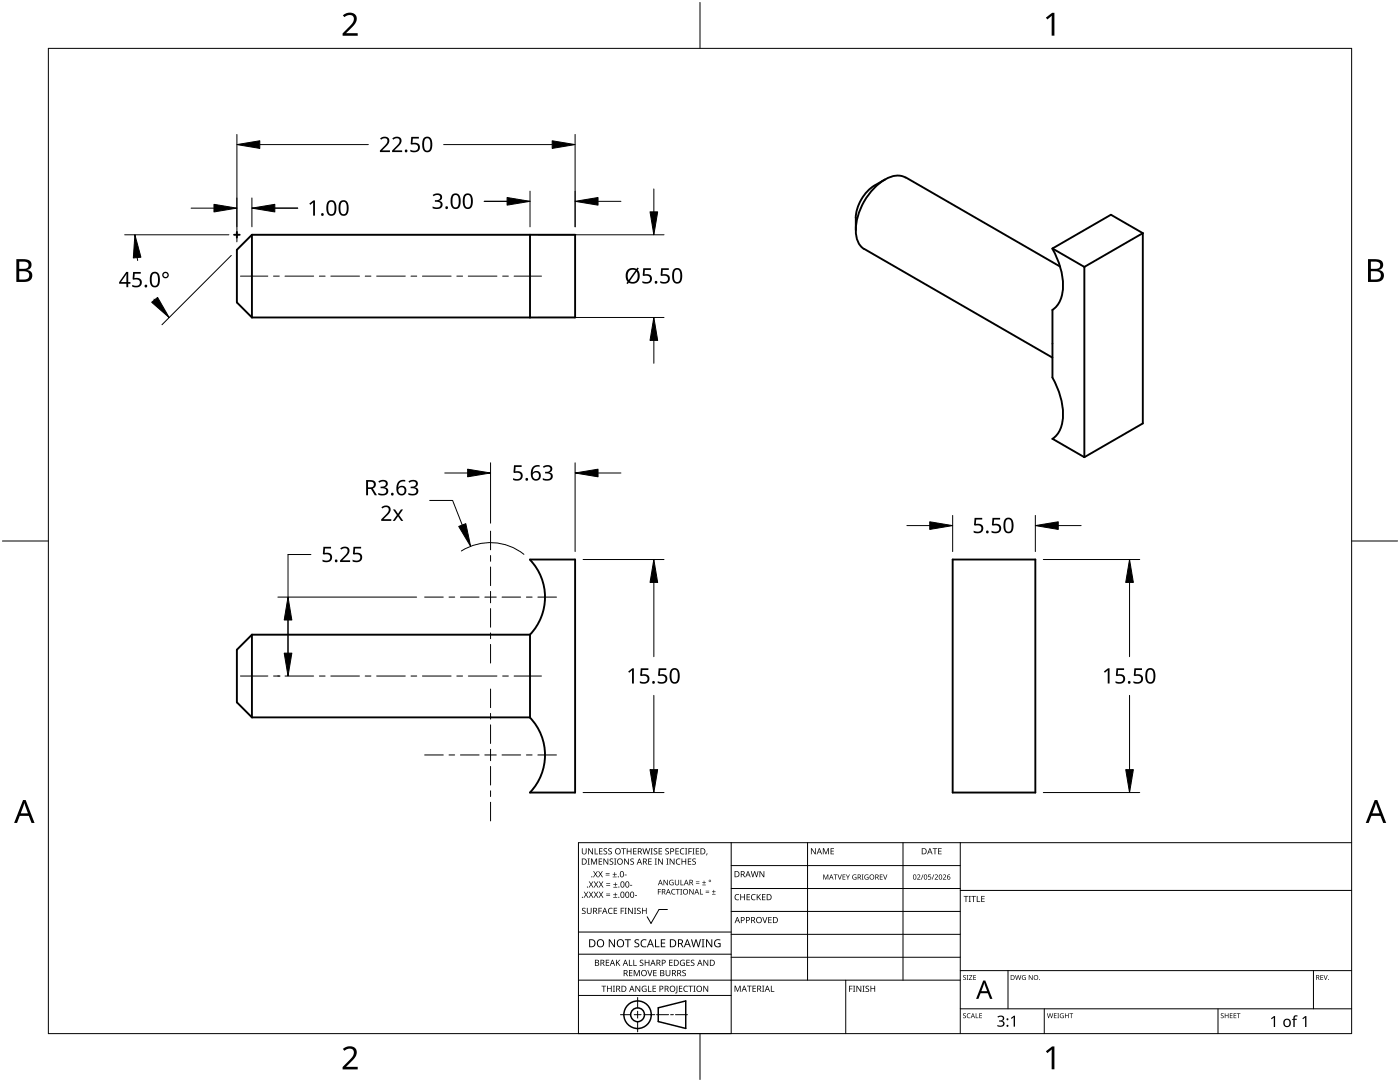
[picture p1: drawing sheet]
<svg xmlns="http://www.w3.org/2000/svg" width="279mm" height="216mm" viewBox="0 0 279 216" stroke-linecap="round" stroke-linejoin="round" font-family="sans-serif">
<g fill="none" stroke="#000" stroke-width=".38">
<path d="M174.5 37a8.4 8.4 0 0 0-3.7 6.5v2.4M176.6 35.8l-2.1 1.2M180.7 35.4a4.3 4.3 0 0 0-4.5 .7 12.3 12.3 0 0 0-5.3 11.1 3.5 3.5 0 0 0 1.6 2.5M180.8 35.4l30.8 17.8M50.3 46.8v16.5M50.3 46.8h64.5v16.5h-64.5M50.3 46.8l-3 3v10.5l3 3M105.8 46.8v16.5M172.5 49.7l37.5 21.7M210 49.6a13.5 13.5 0 0 1 1.9 9.4 4.6 4.6 0 0 1-1.9 2.8M216.4 53.3v37.9M228.1 46.5v38l-11.7 6.7"/>
<path d="M228.1 46.5l-6.4-3.6-11.7 6.7 6.4 3.7M228.1 46.5l-11.7 6.8M210 75.3a13.5 13.5 0 0 1 1.9 9.4 4.6 4.6 0 0 1-1.9 2.9M210 61.8v13.5M210 87.6l6.4 3.6M190.1 111.6h16.5v46.5h-16.5zM50.3 126.6v16.5M50.3 126.6h55.5v16.5h-55.5M50.3 126.6l-3 3v10.5l3 3M105.7 126.7a10.8 10.8 0 0 0 0-15l9.1-.1v46.5h-9a10.8 10.8 0 0 0-.1-14.9"/>
</g>
<path d="M9.7 9.7h260v196.5h-260z" fill="none" stroke="#000" stroke-width=".2"/>
<path d="M139.7 .5v9.2M.5 108h9.2M269.7 108h9.2M139.7 206.2v9.2" fill="none" stroke="#000" stroke-width=".2"/>
<g fill="#000">
<path d="M68.4 3.1a1.64 1.64 0 0 1 2.8 .4 2.52 2.52 0 0 1-1.2 2.2l-.9 .9h2.3v.5h-3v-.4l1.2-1.2a1.95 1.95 0 0 0 .9-2.2 1.23 1.23 0 0 0-1.8 .1zM208.7 3.5l1.3-.9h.4v4.5h-.5v-4l-.9 .8zM68.4 209.3a1.64 1.64 0 0 1 2.8 .4 2.52 2.52 0 0 1-1.2 2.2l-.9 1h2.3v.5h-3v-.5l1.2-1.2a1.95 1.95 0 0 0 .9-2.1 1.23 1.23 0 0 0-1.8 .1zM208.7 209.8l1.3-1h.4v4.6h-.5v-4l-.9 .7z"/>
<path d="M3.3 51.7h1.3a1.28 1.28 0 0 1 1.7 1.3 1.04 1.04 0 0 1-.9 .9 1.23 1.23 0 0 1 1 1.5 1.23 1.23 0 0 1-1.5 .9h-1.6zM3.8 54.1v1.7h1a.86 .86 0 0 0 1-.9 .86 .86 0 0 0-1.1-.8zM3.8 52.2v1.4h.9a.78 .78 0 0 0 1-.7 .78 .78 0 0 0-1.1-.7z"/>
<path d="M273 51.7h1.3a1.28 1.28 0 0 1 1.7 1.3 1.04 1.04 0 0 1-.8 .9 1.23 1.23 0 0 1 1 1.5 1.23 1.23 0 0 1-1.6 .9h-1.6zM273.6 54.1v1.7h.9a.86 .86 0 0 0 1.1-.9 .86 .86 0 0 0-1.1-.8zM273.6 52.2v1.4h.8a.78 .78 0 0 0 1-.7 .78 .78 0 0 0-1.1-.7z"/>
<path d="M4.6 159.6h.5l1.8 4.6h-.6l-.6-1.4h-1.8l-.5 1.4h-.6zM4.8 160.2l-.7 2.1h1.5z"/>
<path d="M274.3 159.6h.6l1.7 4.6h-.6l-.5-1.4h-1.8l-.6 1.4h-.5zM274.6 160.2l-.7 2.1h1.4z"/>
</g>
<g fill="none" stroke="#000" stroke-width=".2">
<path d="M145.9 168.1v38.1h-30.5v-38.1h154.3M145.9 172.7h45.7M145.9 177.3h45.7M161.2 168.1v27.5M180.2 168.1v27.5M191.6 168.1v38.1M191.6 177.7h78.1M115.4 198.6h30.5M115.4 195.6h76.2M115.4 190.4h30.5M115.4 186h30.5M127.3 199v2.1"/>
<path d="M133.2 181.5h-1.7l-1.6 2.8-.7-1.4M145.9 181.9h45.7M145.9 186.4h45.7M145.9 191h45.7M168.8 195.6v10.6M191.6 193.7h78.1M201.2 193.7v7.6M262.1 193.7v7.6M123.8 202.5h2.1M126.6 202.5h1.3M127.3 201.8v1.4M127.3 203.8v2.1"/>
<path d="M128.6 202.5h2.1M131 202.5h2.4M133.8 202.5h.6M134.8 202.5h2.4M191.6 201.3h78.1M208.4 201.3v4.9M243.1 201.3v4.9"/>
</g>
<g fill="#000">
<path d="M116.1 169.3h.2v.8a.32 .32 0 0 0 .3 .3 .32 .32 0 0 0 .3-.3v-.8h.2v.8a.47 .47 0 0 1-.5 .4 .47 .47 0 0 1-.5-.5zM116.5 177.9h.2l.3 .5 .3-.5h.1l-.4 .6 .4 .6h-.1l-.3-.5-.4 .5h-.1l.4-.6zM117.3 171.3h.4l-.1 .1v1l.1 .1h-.4l.1-.1v-1zM117.4 169.3h.2l.6 1v-1h.1v1.2h-.1l-.7-1v1h-.1zM117.5 177.9h.2l.3 .5 .3-.5h.1l-.4 .6 .4 .6h-.1l-.4-.5-.3 .5h-.1l.4-.6zM117.5 175.9h.2l.3 .5 .3-.5h.1l-.4 .6 .5 .6h-.2l-.3-.5-.4 .5h-.1l.4-.6zM117.9 171.3h.3l.3 1 .4-1h.3v1.2h-.2v-1l-.4 1h-.1l-.4-1v1h-.2zM118.7 169.3h.1v1h.6v.2h-.7zM118.4 173.8h.1l.3 .5 .3-.5h.2l-.4 .6 .4 .7h-.1l-.4-.6-.3 .6h-.1l.4-.7zM118.5 177.9h.2l.2 .5 .3-.5h.2l-.4 .6 .4 .6h-.1l-.4-.5-.3 .5h-.1l.4-.6zM118.5 175.9h.2l.3 .5 .3-.5h.1l-.4 .6 .4 .6h-.1l-.3-.5-.4 .5h-.1l.4-.6zM119.5 171.3h.7v.1h-.6v.4h.5v.2h-.5v.4h.6v.1h-.7z"/>
<path d="M119.6 169.3h.6v.1h-.5v.4h.5v.1h-.5v.4h.5v.2h-.6zM119.4 173.8h.1l.3 .5 .3-.5h.2l-.4 .6 .4 .7h-.1l-.4-.6-.3 .6h-.2l.5-.7zM119.5 177.9h.1l.3 .5 .3-.5h.2l-.4 .6 .4 .6h-.1l-.4-.5-.3 .5h-.1l.4-.6zM119.5 175.9h.2l.3 .5 .3-.5h.1l-.4 .6 .4 .6h-.1l-.4-.5-.3 .5h-.1l.4-.6zM120.9 174.6h.8v.1h-.8zM120.9 174.2h.8v.1h-.8zM121 178.7h.8v.1h-.8zM121 178.3h.8v.1h-.8zM121 176.6h.8v.1h-.8zM121 176.3h.8v.1h-.8zM120.5 169.4l.4-.1h.3l-.1 .1a.25 .25 0 0 0-.4-.1 .25 .25 0 0 0 0 .4l.4 .3 .1 .2-.3 .3-.5-.1v-.1h.2a.27 .27 0 0 0 .4-.1 .27 .27 0 0 0-.3-.3l-.2-.2zM120.4 171.3h.2l.7 1-.1-1h.2v1.2h-.2l-.6-1v1h-.2z"/>
<path d="M121.4 169.4l.5-.1h.2v.1a.25 .25 0 0 0-.4-.1 .25 .25 0 0 0 0 .4l.4 .3v.2l-.2 .3-.5-.1v-.1h.1a.27 .27 0 0 0 .5-.1 .27 .27 0 0 0-.4-.3l-.2-.2zM122.3 174.9h.8v.2h-.8zM122.4 179h.8v.1h-.8zM122.4 177h.8v.1h-.8zM121.7 171.4l.4-.1 .3 .1-.1 .1a.25 .25 0 0 0-.4-.1 .25 .25 0 0 0 0 .4 .42 .42 0 0 1 .5 .5 .42 .42 0 0 1-.7 .2l-.1-.2 .2 .1a.27 .27 0 0 0 .5-.2 .27 .27 0 0 0-.4-.3l-.2-.2zM122.6 174h.1v.4h.4v.1h-.4v.4h-.1v-.4h-.3v-.1h.3zM122.7 178.1h.1v.4h.4v.1h-.4v.3h-.1v-.3h-.3v-.1h.3zM122.7 176.1h.2v.3h.3v.2h-.3v.3h-.2v-.3h-.3v-.2h.3zM122.6 171.3h.4l-.1 .1v1l.1 .1h-.4l.1-.1v-1zM124 169.3h.9v.1h-.4v1.1h-.1v-1.1h-.4zM124.7 174.5h.4v.2h-.4zM124.6 171.3h.1l.7 1v-1h.1v1.2h-.2l-.6-1v1h-.1z"/>
<path d="M125.7 176.6h.5v.1h-.5zM125.1 169.3h.1v.5h.7v-.5h.1v1.2h-.1v-.6h-.7v.6h-.1zM125.8 171.4l.5-.1 .2 .1v.1a.25 .25 0 0 0-.4-.1 .25 .25 0 0 0 0 .4 .42 .42 0 0 1 .4 .5 .42 .42 0 0 1-.7 .2v-.2l.1 .1a.27 .27 0 0 0 .5-.2 .27 .27 0 0 0-.4-.3l-.2-.2zM126.7 178.6h.4v.2h-.4zM126.4 169.3h.6v.1h-.5v.4h.5v.1h-.5v.4h.5v.2h-.6zM128.2 169.3h.2l.2 1 .3-1h.2l.2 1 .3-1h.1l-.3 1.2h-.1l-.3-1.1-.3 1.1h-.2zM129.4 171.3h.7v.1h-.6v.4h.5v.2h-.5v.4h.6v.1h-.7zM129.8 169.3h.5l-.2 .1v1l.2 .1h-.5l.2-.1v-1zM130.7 171.3h.4l-.1 .1v1l.1 .1h-.4l.1-.1v-1zM130.5 169.4l.4-.1h.3l-.1 .1a.25 .25 0 0 0-.4-.1 .25 .25 0 0 0 0 .4l.4 .3 .1 .2-.2 .3-.6-.1v-.1h.2a.27 .27 0 0 0 .4-.1 .27 .27 0 0 0-.3-.3l-.2-.2zM131.3 177.4h.6v.1h-.5v.4h.5v.1h-.5v.5h-.1zM131.4 169.3h.7v.1h-.5v.4h.5v.1h-.5v.4h.5v.2h-.7z"/>
<path d="M131.3 171.3h.2l.7 1v-1h.1v1.2h-.2l-.6-1v1h-.2zM132.4 175.6h.2l.6 .9v-.9h.1v1h-.2l-.6-.9v.9h-.1zM133 171.3h.4l-.1 .1v1l.1 .1h-.4l.1-.1v-1zM132.8 169.4l.4-.1h.3l-.1 .1a.25 .25 0 0 0-.3-.1 .25 .25 0 0 0 0 .4l.4 .3v.2l-.2 .3-.5-.1v-.1h.1a.27 .27 0 0 0 .5-.1 .27 .27 0 0 0-.4-.3l-.2-.2zM133.7 175.7l.5-.2 .2 .1v.1a.45 .45 0 0 0-.7 .4 .45 .45 0 0 0 .6 .4v-.3h-.2v-.1h.3v.5a.6 .6 0 0 1-.8-.1 .6 .6 0 0 1 .1-.8zM134.1 177.5l.4-.1h.3l-.1 .2a.44 .44 0 0 0-.6 .4 .44 .44 0 0 0 .6 .3 .52 .52 0 0 1-.7 0 .52 .52 0 0 1 .1-.8zM133.6 171.3h.2l.7 1v-1h.1v1.2h-.2l-.6-1v1h-.2zM134.9 177.4h.8v.1h-.4v1h-.1v-1h-.3zM135 171.5l.5-.2 .3 .1-.1 .1a.49 .49 0 0 0-.7 .4 .49 .49 0 0 0 .7 .5 .52 .52 0 0 1-.6 0 .52 .52 0 0 1-.2-.6zM134.8 169.3h.7v.1h-.6v.4h.5v.1h-.5v.4h.6v.2h-.7zM134.7 175.6h.1v.7a.28 .28 0 0 0 .3 .2 .28 .28 0 0 0 .3-.2v-.7h.1v.7a.42 .42 0 0 1-.4 .4 .42 .42 0 0 1-.4-.4zM135.8 175.6h.2v.9h.4v.1h-.6z"/>
<path d="M135.8 177.4h.3l-.1 .1v.9l.1 .1h-.3l.1-.1v-.9zM135.8 169.4l.4-.1h.4l-.1 .1h-.2a.49 .49 0 0 0-.4 .6 .49 .49 0 0 0 .7 .3 .52 .52 0 0 1-.7 .1 .52 .52 0 0 1-.2-.6zM136 171.3h.2v.5h.6v-.5h.1v1.2h-.1v-.5h-.6v.5h-.2zM136.7 169.3h.5l-.2 .1v1l.2 .1h-.5l.2-.1v-1zM137.4 169.3h.7v.1h-.6v.4h.5v.2h-.5v.5h-.1zM137.3 171.3h.7v.1h-.6v.4h.5v.2h-.5v.4h.6v.1h-.7zM137.6 177.4h.1l.6 .9v-.9h.1v1.1h-.1l-.6-.9v.9h-.1zM138.2 169.3h.4l-.1 .1v1l.1 .1h-.4l.1-.1v-1zM138.9 176.2h.7v.1h-.7zM138.9 175.9h.7v.1h-.7zM138.2 171.4l.4-.1 .3 .1-.1 .1a.25 .25 0 0 0-.4-.1 .25 .25 0 0 0 0 .4 .42 .42 0 0 1 .5 .5 .42 .42 0 0 1-.7 .2l-.1-.2 .2 .1a.27 .27 0 0 0 .5-.2 .27 .27 0 0 0-.4-.3l-.2-.2zM138.9 169.3h.6v.1h-.5v.4h.5v.1h-.5v.4h.5v.2h-.6z"/>
<path d="M139.7 177.4h.1v1h.5v.1h-.6zM140.1 176.5h.8v.1h-.8zM140.5 175.7h.1v.3h.3v.2h-.3v.3h-.1v-.3h-.4v-.2h.4zM140.8 178h.7v.2h-.7zM140.8 177.7h.7v.1h-.7zM141 170.3h.2l-.3 .4zM142.1 178.4h.7v.1h-.7zM142.4 177.6h.1v.3h.3v.1h-.3v.3h-.1v-.3h-.3v-.1h.3zM146.8 178.6l.4-.2 .3 .1v.1a.49 .49 0 0 0-.7 .4 .49 .49 0 0 0 .7 .5 .52 .52 0 0 1-.7 0 .52 .52 0 0 1-.2-.6zM147.7 178.4h.2v.5h.6v-.5h.2v1.2h-.2v-.5h-.6v.5h-.2zM149 178.4h.7v.1h-.5v.4h.4v.2h-.4v.4h.5v.1h-.7zM150 178.6l.5-.2 .3 .1-.1 .1a.49 .49 0 0 0-.7 .4 .49 .49 0 0 0 .8 .5 .52 .52 0 0 1-.7 0 .52 .52 0 0 1-.2-.6z"/>
<path d="M149.8 173.8h.2l.3 1.1 .2-1.1h.2l.3 1.1 .2-1.1h.2l-.3 1.2h-.2l-.3-1-.3 1h-.1zM151 178.4h.2v.6l.5-.6h.2l-.5 .5 .5 .7h-.2l-.4-.6-.1 .6h-.2zM151.6 173.8h.1l.7 1v-1h.1v1.2h-.1l-.7-1v1h-.1zM152.1 178.4h.7v.1h-.6v.4h.5v.2h-.5v.4h.6v.1h-.7zM161.8 169.3h.2l.7 1v-1h.1v1.2h-.2l-.6-1v1h-.2zM164.3 174.5h.2l.3 .8 .3-.8h.2v1h-.1v-.9l-.5 .9-.3-.9v.9h-.1zM164.2 169.3h.2l.4 .9 .4-.9h.2v1.2h-.1v-1.1l-.4 1.1h-.1l-.4-1.1v1.1h-.2zM165.8 169.3h.6v.1h-.5v.4h.5v.1h-.5v.4h.5v.2h-.6zM166.4 174.5h.7v.1h-.3v.9h-.1v-.9h-.3zM167.2 174.5h.1l.3 .9 .3-.9h.1l-.3 1h-.2zM168.2 174.5h.5v.1h-.4v.3h.4v.1h-.4v.4h.4v.1h-.5zM168.8 174.5h.1l.3 .5 .3-.5h.1l-.3 .6v.4h-.2v-.4z"/>
<path d="M170.2 174.6l.5-.1h.2v.2a.42 .42 0 0 0-.7 .3 .42 .42 0 0 0 .6 .4v-.3h-.2v-.1h.3v.5a.56 .56 0 0 1-.7-.1 .56 .56 0 0 1 0-.8zM172 174.5h.3l-.1 .1v.8l.1 .1h-.3l.1-.1v-.8zM172.6 174.6l.5-.1h.2v.2a.42 .42 0 0 0-.7 .3 .42 .42 0 0 0 .6 .4v-.3h-.2v-.1h.3v.5a.56 .56 0 0 1-.7-.1 .56 .56 0 0 1 0-.8zM175.6 174.5h.6v.1h-.5v.3h.4v.1h-.4v.4h.5v.1h-.6zM176.2 174.5h.2l.3 .9 .3-.9h.1l-.4 1h-.1zM183 174.6a.37 .37 0 0 1 .6 0 .37 .37 0 0 1-.2 .6l-.2 .2h.5v.1h-.7l.3-.4a.27 .27 0 0 0 .3-.3 .27 .27 0 0 0-.4-.2zM184.2 174.5h.1l-.4 1h-.1zM185.3 174.5h.5v.1h-.4v.3h.1a.33 .33 0 0 1 .3 .5 .33 .33 0 0 1-.6 0 .27 .27 0 0 0 .4 .1 .27 .27 0 0 0 .1-.4 .27 .27 0 0 0-.4-.1zM186.3 174.5h.2l-.4 1h-.2zM186.1 169.3h.9v.1h-.3v1.1h-.2v-1.1h-.4zM186.5 174.6a.37 .37 0 0 1 .6 0 .37 .37 0 0 1-.2 .6l-.2 .2h.5v.1h-.7l.3-.4a.27 .27 0 0 0 .3-.3 .27 .27 0 0 0-.4-.2zM187.2 169.3h.7v.1h-.5v.4h.5v.1h-.5v.4h.5v.2h-.7z"/>
<path d="M188.2 174.6a.37 .37 0 0 1 .6 0 .37 .37 0 0 1-.3 .6l-.2 .2h.5v.1h-.6l.2-.4a.27 .27 0 0 0 .3-.3 .27 .27 0 0 0-.4-.2zM192.3 178.8h.9v.1h-.3v1.1h-.2v-1.1h-.4zM193.3 178.8h.5l-.2 .1v1l.2 .1h-.5l.2-.1v-1zM193.8 178.8h1v.1h-.4v1.1h-.2v-1.1h-.4zM194.9 178.8h.2v1.1h.5v.1h-.7zM195.8 178.8h.7v.1h-.5v.4h.5v.1h-.5v.5h.5v.1h-.7zM116.2 181.3l.4-.2 .3 .1-.1 .1a.25 .25 0 0 0-.4-.1 .25 .25 0 0 0 0 .4l.4 .2 .1 .3-.3 .3-.5-.1v-.1h.2a.27 .27 0 0 0 .4-.1 .27 .27 0 0 0-.3-.3l-.2-.2zM117.1 181.1h.2v.8a.32 .32 0 0 0 .3 .3 .32 .32 0 0 0 .3-.3v-.8h.2v.8a.47 .47 0 0 1-.5 .5 .47 .47 0 0 1-.5-.5zM119.4 181.1h.7v.2h-.5v.4h.5v.1h-.5v.6h-.2zM120 196.7h1v.1h-.4v1.1h-.2v-1.1h-.4zM120.9 191.5h.7v.1h-.5v.4h.4v.2h-.4v.4h.5v.1h-.7zM121.5 181.3l.4-.2 .4 .1-.1 .1a.49 .49 0 0 0-.7 .5 .49 .49 0 0 0 .7 .4 .52 .52 0 0 1-.6 .1 .52 .52 0 0 1-.3-.6z"/>
<path d="M121.1 196.7h.2v.5h.6v-.5h.2v1.2h-.2v-.6h-.6v.6h-.2zM121.5 187.4h.2l.9 1.3v-1.3h.1v1.6h-.2l-.8-1.3v1.3h-.2zM122.3 196.7h.4l-.1 .1v1l.1 .1h-.4l.2-.1v-1zM122.5 181.1h.7v.2h-.6v.4h.5v.1h-.5v.4h.6v.2h-.7zM122.9 191.5h.2v.6l.5-.6h.2l-.5 .5 .5 .7h-.2l-.4-.6-.1 .6h-.2zM123.9 181.1h.6v.2h-.5v.4h.5v.1h-.5v.6h-.1zM124.7 181.1h.4l-.2 .2v.9l.2 .2h-.4l.1-.2v-.9zM124.7 187.4h1.2v.2h-.5v1.4h-.2v-1.4h-.5zM125.5 191.5h.2v1.1h.5v.1h-.7zM125.5 193.6h.7v.1h-.5v.4h.5v.1h-.5v.4h.5v.2h-.7zM125.3 181.1h.2l.7 1.1-.1-1.1h.2v1.3h-.2l-.6-1v1h-.2zM126.4 191.5h.2v1.1h.5v.1h-.7z"/>
<path d="M126.5 181.1h.5l-.2 .2v.9l.2 .2h-.5l.2-.2v-.9zM126.5 193.6h.2l.4 1 .4-1h.2v1.2h-.2v-1.1l-.4 1.1h-.1l-.4-1.1v1.1h-.1zM126.7 187.6l.3-.2 .6 .1-.2 .1a.33 .33 0 0 0-.6 .2 .33 .33 0 0 0 .4 .4 .47 .47 0 0 1 .4 .6 .47 .47 0 0 1-.7 .2h-.3v-.2h.2a.35 .35 0 0 0 .6-.2 .35 .35 0 0 0-.5-.4l-.3-.2zM126.8 196.7h.2l.6 1v-1h.2v1.2h-.2l-.7-1 .1 1h-.2zM127.2 181.3l.4-.2 .3 .1-.1 .1a.25 .25 0 0 0-.4-.1 .25 .25 0 0 0 0 .4l.4 .2 .1 .3-.3 .3-.5-.1v-.1h.2a.27 .27 0 0 0 .4-.1 .27 .27 0 0 0-.3-.3l-.2-.2zM127.7 191.6l.5-.1 .2 .1v.1a.25 .25 0 0 0-.4-.1 .25 .25 0 0 0 0 .4l.4 .2v.3l-.2 .2h-.5v-.2l.1 .1a.27 .27 0 0 0 .5-.2 .27 .27 0 0 0-.4-.3l-.2-.2zM128 187.6l.6-.2 .4 .1v.2a.64 .64 0 0 0-1 .5 .64 .64 0 0 0 1 .6v.2a.83 .83 0 0 1-1.1-.3 .83 .83 0 0 1 .1-1.1zM128.2 196.8l.6-.1 .2 .1v.1a.5 .5 0 0 0-.8 .4 .5 .5 0 0 0 .7 .5v-.4h-.3v-.1h.4v.6a.66 .66 0 0 1-.8-.2 .66 .66 0 0 1 0-.9zM128.1 181.1h.2v.6h.6v-.6h.2v1.3h-.2v-.6h-.6v.6h-.2zM129.2 193.6h.1l.4 1 .3-1h.2l-.4 1.2h-.2zM129.3 196.7h.2v1.1h.5v.1h-.7zM128.7 191.5h.1v.5h.6v-.5h.2v1.2h-.2v-.5h-.6v.5h-.1z"/>
<path d="M130.7 187.4h.2v1.4h.7v.2h-.9zM130.2 196.7h.7v.1h-.5v.4h.5v.1h-.5v.5h.5v.1h-.7zM130.4 193.6h.6v.1h-.5v.4h.5v.1h-.5v.4h.5v.2h-.6zM131.9 187.4h.9v.2h-.7v.5h.6v.2h-.6v.5h.7v.2h-.9zM132.8 193.6h.2v.7a.32 .32 0 0 0 .3 .4 .32 .32 0 0 0 .3-.4v-.7h.2v.7a.47 .47 0 0 1-.5 .5 .47 .47 0 0 1-.5-.5zM133.5 191.5h.7v.1h-.5v.4h.5v.2h-.5v.4h.5v.1h-.7zM135 196.7h.2v1.3l-.1 .2h-.3l-.1-.1 .3-.2zM135.5 196.7h.7v.1h-.5v.4h.4v.1h-.4v.5h.5v.1h-.7zM135.8 191.7l.5-.2 .4 .1-.1 .1a.5 .5 0 0 0-.8 .4 .5 .5 0 0 0 .7 .5v-.4h-.2v-.1h.4v.6a.66 .66 0 0 1-.9-.1 .66 .66 0 0 1 0-.9zM136.2 193.7l.4-.2 .3 .1-.1 .1a.25 .25 0 0 0-.4-.1 .25 .25 0 0 0 0 .4 .42 .42 0 0 1 .5 .6 .42 .42 0 0 1-.7 .2l-.1-.2h.2a.27 .27 0 0 0 .5-.1 .27 .27 0 0 0-.4-.3l-.2-.2zM136.5 196.8l.5-.1 .3 .1-.1 .1a.49 .49 0 0 0-.7 .4 .49 .49 0 0 0 .8 .4 .52 .52 0 0 1-.7 .1 .52 .52 0 0 1-.2-.6zM137 191.5h.7v.1h-.6v.4h.5v.2h-.5v.4h.6v.1h-.7z"/>
<path d="M137.4 196.7h.9v.1h-.4v1.1h-.1v-1.1h-.4zM137.9 191.6l.4-.1 .3 .1-.1 .1a.25 .25 0 0 0-.4-.1 .25 .25 0 0 0 0 .4l.4 .2 .1 .3-.2 .2h-.6v-.2l.2 .1a.27 .27 0 0 0 .5-.2 .27 .27 0 0 0-.4-.3l-.2-.2zM138.4 196.7h.4l-.1 .1v1l.1 .1h-.4l.1-.1v-1zM137.9 187.4h.2l.3 1.4 .4-1.4h.2l.4 1.4 .3-1.4h.2l-.4 1.6h-.2l-.4-1.3-.4 1.3h-.2zM140 187.4h.6l-.2 .2v1.3l.2 .1h-.6l.2-.1v-1.3zM140.4 196.7h.1l.7 1v-1h.1v1.2h-.1l-.7-1v1h-.1zM140.4 191.5h.2l.6 1v-1h.1v1.2h-.1l-.7-1v1h-.1zM140.9 187.4h.2l.9 1.3v-1.3h.2v1.6h-.3l-.8-1.3v1.3h-.2zM142.7 187.6l.7-.2 .4 .1-.1 .2a.65 .65 0 0 0-1 .5 .65 .65 0 0 0 .9 .6v-.4h-.3v-.2h.5v.7a.86 .86 0 0 1-1.1-.1 .86 .86 0 0 1 0-1.2zM146.6 196.7h.2l.4 1 .4-1h.2v1.2h-.1v-1.1l-.4 1.1h-.2l-.4-1.1v1.1h-.1zM149.1 196.7h.9v.1h-.4v1.1h-.1v-1.1h-.4zM150.2 196.7h.7v.1h-.6v.4h.5v.1h-.5v.5h.6v.1h-.7z"/>
<path d="M152.1 183h.2l.3 1 .4-1h.2l-.5 1.2h-.1zM152.1 196.7h.4l-.1 .1v1l.1 .1h-.4l.1-.1v-1zM153.8 196.7h.2v1.1h.5v.1h-.7zM153.3 183h.7v.1h-.5v.4h.5v.1h-.5v.5h.5v.1h-.7zM169.5 196.7h.6v.1h-.5v.5h.5v.1h-.5v.5h-.1zM170.2 196.7h.5l-.2 .1v1l.2 .1h-.5l.2-.1v-1zM170.9 196.7h.2l.6 1v-1h.2v1.2h-.2l-.6-1v1h-.2zM172.1 196.7h.5l-.2 .1v1l.2 .1h-.5l.2-.1v-1zM172.8 196.8l.4-.1h.2v.2a.25 .25 0 0 0-.4-.1 .25 .25 0 0 0 0 .4l.4 .2 .1 .3-.3 .2h-.5v-.2l.2 .1a.27 .27 0 0 0 .4-.2 .27 .27 0 0 0-.3-.3l-.3-.2zM173.7 196.7h.2v.5h.6v-.5h.2v1.2h-.2v-.6h-.6v.6h-.2zM192.2 194.7l.4-.1h.2l-.1 .1a.24 .24 0 0 0-.3 0 .24 .24 0 0 0-.1 .3 .24 .24 0 0 0 .4 .1l.1 .1-.1 .3h-.4l-.1-.1a.24 .24 0 0 0 .3 .1 .24 .24 0 0 0 .1-.3l-.4-.3zM192.9 194.6h.4l-.1 .1v.7l.1 .1h-.4l.1-.1v-.7z"/>
<path d="M193.4 194.6h.6l-.5 .8h.6v.1h-.7l.5-.8h-.5zM194.2 194.6h.6v.1h-.4v.3h.4v.1h-.4v.3h.4v.1h-.6zM202.6 194.6h.1l.2 .8 .2-.8h.2l.2 .8 .2-.8h.1l-.2 .9h-.2l-.2-.8-.2 .8h-.2zM204.1 194.7l.3-.1h.3l-.1 .1a.4 .4 0 0 0-.6 .4 .4 .4 0 0 0 .6 .3v-.3l-.2-.1h.3v.5a.53 .53 0 0 1-.7-.1 .53 .53 0 0 1 .1-.7zM205.3 194.6h.2l.5 .8v-.8h.1v.9h-.2l-.5-.8v.8h-.1zM263.5 194.6h.6v.1h-.5v.3h.4v.1h-.4v.3h.5v.1h-.6zM264.1 194.6h.2l.2 .8 .3-.8h.2l-.4 .9h-.1zM192.2 202.3l.4-.1h.2l-.1 .1a.24 .24 0 0 0-.3 0 .24 .24 0 0 0-.1 .3 .24 .24 0 0 0 .4 .1l.1 .2-.1 .2-.4 .1-.1-.2a.24 .24 0 0 0 .3 .1 .24 .24 0 0 0 .1-.3l-.4-.2zM193.1 202.3l.6-.1-.3 .1a.4 .4 0 0 0-.3 .5 .4 .4 0 0 0 .5 .2 .46 .46 0 0 1-.6 0 .46 .46 0 0 1 .1-.7zM194.7 202.2h.1v.8h.5v.2h-.6zM195.4 202.2h.6v.1h-.4v.3h.4v.1h-.4v.4h.4v.1h-.6zM199.1 202.9a.73 .73 0 0 1 .8-.3 .73 .73 0 0 1 .5 .8l-.4 .3a.62 .62 0 0 1 .5 .8 .62 .62 0 0 1-.9 .4l-.6-.1v-.3l.3 .1a.49 .49 0 0 0 .7 0 .49 .49 0 0 0 0-.7l-.6-.1v-.2a.46 .46 0 0 0 .6 0 .46 .46 0 0 0 0-.7h-.4l-.4 .2z"/>
<path d="M201.7 203.1l.6-.4h.3v2.2h-.3v-1.9l-.4 .3zM209 202.2h.1l.2 .8 .2-.8h.1l.3 .8 .2-.8h.1l-.3 1h-.1l-.2-.9-.3 .9h-.1zM210.3 202.2h.6v.1h-.4v.3h.3v.1h-.3v.4h.4v.1h-.6zM211 202.2h.4l-.2 .1v.8l.2 .1h-.4l.1-.1v-.8zM211.6 202.3l.7-.1-.1 .1a.4 .4 0 0 0-.6 .4 .4 .4 0 0 0 .6 .3v-.2l-.2-.2h.3v.5a.53 .53 0 0 1-.7-.1 .53 .53 0 0 1 0-.7zM212.5 202.2h.2v.4h.5v-.4h.1v1h-.1v-.5h-.5v.5h-.2zM213.4 202.2h.8v.1h-.3v.9h-.2v-.9h-.3zM243.7 202.3l.3-.1h.2v.1a.24 .24 0 0 0-.3 0 .24 .24 0 0 0-.1 .3 .24 .24 0 0 0 .3 .1l.1 .2-.1 .2-.4 .1-.1-.2a.24 .24 0 0 0 .4 .1 .24 .24 0 0 0 0-.3l-.3-.2zM244.4 202.2h.2v.4h.5v-.4h.1v1h-.1v-.5h-.5v.5h-.2zM245.4 202.2h.6v.1h-.4v.3h.4v.1h-.4v.4h.4v.1h-.6zM246.2 202.2h.5v.1h-.4v.3h.4v.1h-.4v.4h.4v.1h-.5zM246.8 202.2h.8v.1h-.3v.9h-.2v-.9h-.3z"/>
<path d="M253.7 203.2l.6-.5h.2v2.2h-.3v-1.9l-.4 .4zM258.2 202.7l.3-.1h.5l-.1 .3-.4-.1-.1 .2v.3h.4v.2h-.4v1.4h-.3v-1.4h-.3l.3-.2zM259.9 203.2l.6-.5h.2v2.2h-.2v-1.9l-.5 .4z"/>
<path d="M116.1 171.3h.4a.61 .61 0 0 1 .6 .6 .61 .61 0 0 1-.6 .6h-.4zM116.3 171.4v1h.1a.48 .48 0 0 0 .5-.5 .48 .48 0 0 0-.4-.5z"/>
<path d="M122.7 169.9a.61 .61 0 0 1 1.2 0 .61 .61 0 0 1-1.2 0zM123 169.5a.47 .47 0 0 0-.1 .7 .47 .47 0 0 0 .8 0v-.1a.45 .45 0 0 0-.1-.6 .45 .45 0 0 0-.6 0z"/>
<path d="M123.1 171.9a.61 .61 0 0 1 1.2 0 .61 .61 0 0 1-1.2 0zM123.5 171.5l-.2 .4a.45 .45 0 0 0 .7 .4 .45 .45 0 0 0 0-.8l-.2-.1z"/>
<path d="M123.9 173.9a.51 .51 0 0 1 .6 .1 .51 .51 0 0 1 0 .7 .44 .44 0 0 1-.6 .3 .44 .44 0 0 1-.2-.6zM123.9 174v.1a.48 .48 0 0 0 .3 .8 .53 .53 0 0 0 .2-.5 .53 .53 0 0 0-.4-.4z"/>
<path d="M124 178a.44 .44 0 0 1 .5 0 .44 .44 0 0 1 .1 .5 .46 .46 0 0 1-.4 .7 .46 .46 0 0 1-.4-.7zM124.1 178.1l-.1 .2a.45 .45 0 0 0 .3 .7 .53 .53 0 0 0 .2-.5 .53 .53 0 0 0-.4-.4z"/>
<path d="M124 176a.44 .44 0 0 1 .5 0 .44 .44 0 0 1 .1 .5 .46 .46 0 0 1-.4 .6 .46 .46 0 0 1-.4-.7zM124.1 176.1l-.1 .4a.31 .31 0 0 0 .2 .5 .31 .31 0 0 0 .3-.5l-.1-.4z"/>
<path d="M124.9 178a.5 .5 0 0 1 .7 .1 .5 .5 0 0 1 0 .6 .44 .44 0 0 1-.6 .4 .44 .44 0 0 1-.2-.6zM125 178.1a.48 .48 0 0 0-.1 .6 .48 .48 0 0 0 .4 .3l.1-.8-.2-.2z"/>
<path d="M124.9 176a.44 .44 0 0 1 .6 0 .44 .44 0 0 1 .1 .5 .46 .46 0 0 1-.5 .6 .46 .46 0 0 1-.3-.7zM125 176.1l-.1 .4a.31 .31 0 0 0 .3 .5 .31 .31 0 0 0 .2-.5v-.4z"/>
<path d="M125.9 178a.5 .5 0 0 1 .6 .1 .5 .5 0 0 1 0 .6 .44 .44 0 0 1-.5 .4 .44 .44 0 0 1-.2-.6zM126 178.1l-.1 .1a.48 .48 0 0 0 .4 .8 .53 .53 0 0 0 .2-.5 .53 .53 0 0 0-.5-.4z"/>
<path d="M127.3 169.3h.3a.35 .35 0 0 1 .5 .2 .35 .35 0 0 1-.3 .4l.4 .6h-.2l-.3-.5h-.3v.5h-.1zM127.4 169.4v.4h.2a.23 .23 0 0 0 .3-.2 .23 .23 0 0 0-.3-.2z"/>
<path d="M127.5 171.3h.2l.4 1.2h-.1l-.2-.4h-.4l-.2 .4h-.1zM127.6 171.5l-.2 .5h.4z"/>
<path d="M128.3 171.3h.3a.35 .35 0 0 1 .5 .2 .35 .35 0 0 1-.3 .5l.4 .5h-.2l-.3-.5h-.2v.5h-.2zM128.5 171.4v.5h.1a.23 .23 0 0 0 .3-.2 .23 .23 0 0 0-.3-.3z"/>
<path d="M131.7 175.5h.1l.5 1.1h-.2l-.1-.3h-.4l-.2 .3h-.1zM131.8 175.7l-.2 .5h.4z"/>
<path d="M132.1 177.4h.3a.31 .31 0 0 1 .4 .2 .31 .31 0 0 1-.2 .4l.3 .5h-.2l-.3-.5h-.2v.5h-.1zM132.2 177.5v.4h.2a.21 .21 0 0 0 .2-.2 .21 .21 0 0 0-.2-.2z"/>
<path d="M133.3 177.4h.1l.5 1.1h-.2l-.1-.4h-.4l-.2 .4h-.1zM133.4 177.5l-.2 .5h.4z"/>
<path d="M133.8 169.3h.6l.1 .2-.1 .4-.5 .1v.5h-.1zM133.9 169.4v.5a.29 .29 0 0 0 .5-.3 .29 .29 0 0 0-.5-.2z"/>
<path d="M136.9 175.5h.1l.4 1.1h-.1l-.1-.3h-.5l-.1 .3h-.1zM137 175.7l-.2 .5h.3z"/>
<path d="M136.2 177.9a.55 .55 0 0 1 1.1 0 .55 .55 0 0 1-1.1 0zM136.4 177.9a.45 .45 0 0 0 .9 0 .45 .45 0 0 0-.9 0z"/>
<path d="M137.6 175.6h.3a.31 .31 0 0 1 .4 .2 .31 .31 0 0 1-.2 .4l.3 .4h-.2l-.2-.4h-.3v.4h-.1zM137.7 175.7v.4h.2a.21 .21 0 0 0 .3-.2 .21 .21 0 0 0-.3-.2z"/>
<path d="M139 177.4h.1l.4 1.1h-.1l-.1-.4h-.5l-.1 .4h-.1zM139.1 177.5l-.2 .5h.3z"/>
<path d="M139.8 169.3h.4a.54 .54 0 0 1 .6 .6 .56 .56 0 0 1-.7 .6h-.3zM140 169.4v.9h.1a.48 .48 0 0 0 .5-.4 .48 .48 0 0 0-.4-.5z"/>
<path d="M141.4 175.8a.25 .25 0 0 1 .5 0 .25 .25 0 0 1-.5 0zM141.5 175.8a.15 .15 0 0 0 .3 0 .15 .15 0 0 0-.3 0z"/>
<path d="M146.6 173.8h.4a.61 .61 0 0 1 .6 .6 .61 .61 0 0 1-.7 .6h-.3zM146.8 174v.9h.1a.43 .43 0 0 0 .5-.5 .41 .41 0 0 0-.4-.4z"/>
<path d="M147.8 173.8h.4a.35 .35 0 0 1 .4 .3 .35 .35 0 0 1-.2 .4l.3 .5h-.2l-.3-.5h-.2v.5h-.2zM148 174v.4h.2a.23 .23 0 0 0 .3-.2 .23 .23 0 0 0-.3-.2z"/>
<path d="M149.2 173.8h.1l.5 1.2h-.1l-.2-.3h-.5l-.1 .3h-.2zM149.3 174l-.2 .5h.4z"/>
<path d="M153 178.4h.4a.55 .55 0 0 1 .6 .6 .56 .56 0 0 1-.6 .6h-.4zM153.2 178.5v1h.1a.48 .48 0 0 0 .5-.5 .48 .48 0 0 0-.4-.5z"/>
<path d="M163.4 169.2h.2l.5 1.3h-.2l-.2-.4h-.4l-.2 .4h-.1zM163.5 169.4l-.2 .6h.4z"/>
<path d="M165.8 174.5h.2l.4 1h-.2l-.1-.3h-.4l-.1 .3h-.2zM165.9 174.6l-.2 .5h.4z"/>
<path d="M171.2 174.5h.2a.29 .29 0 0 1 .4 .2 .29 .29 0 0 1-.2 .4l.3 .4h-.2l-.2-.4h-.2v.4h-.1zM171.3 174.6v.4h.1a.2 .2 0 0 0 .3-.2 .2 .2 0 0 0-.3-.2z"/>
<path d="M173.4 175a.55 .55 0 0 1 1.1 0 .55 .55 0 0 1-1.1 0zM173.7 175a.38 .38 0 0 0 .7 0 .38 .38 0 0 0-.7 0z"/>
<path d="M174.7 174.5h.3a.29 .29 0 0 1 .3 .2 .29 .29 0 0 1-.2 .4l.3 .4h-.1l-.3-.4h-.2v.4h-.1zM174.8 174.6v.4h.2a.2 .2 0 0 0 .2-.2 .2 .2 0 0 0-.2-.2z"/>
<path d="M182.3 174.6h.4l.2 .5a.38 .38 0 0 1-.5 .4 .38 .38 0 0 1-.2-.6zM182.4 174.6l-.1 .2a.38 .38 0 0 0 .3 .6 .41 .41 0 0 0 .2-.5 .41 .41 0 0 0-.4-.3z"/>
<path d="M184 169.3h.3a.61 .61 0 0 1 .6 .6 .61 .61 0 0 1-.6 .6h-.3zM184.1 169.4v.9h.2a.43 .43 0 0 0 .5-.4 .41 .41 0 0 0-.5-.5z"/>
<path d="M184.5 174.6l.1-.1a.51 .51 0 0 1 .4 .5 .51 .51 0 0 1-.4 .5l-.2-.4zM184.6 174.6l-.1 .2a.38 .38 0 0 0 .3 .6 .41 .41 0 0 0 .2-.5 .41 .41 0 0 0-.4-.3z"/>
<path d="M185.5 169.2h.1l.5 1.3h-.1l-.2-.4h-.5l-.1 .4h-.2zM185.6 169.4l-.2 .6h.4z"/>
<path d="M187.5 174.6l.1-.1a.51 .51 0 0 1 .4 .5 .51 .51 0 0 1-.5 .5l-.1-.4zM187.6 174.6l-.1 .2a.38 .38 0 0 0 .3 .6 .41 .41 0 0 0 .1-.5 .41 .41 0 0 0-.3-.3z"/>
<path d="M189.1 174.6l.5-.1-.4 .2-.1 .3a.33 .33 0 0 1 .5 .1 .33 .33 0 0 1-.2 .5 .33 .33 0 0 1-.4-.4zM189.1 175.2a.25 .25 0 0 0 .5 0 .25 .25 0 0 0-.5 0z"/>
<path d="M118.4 181.1h.3a.35 .35 0 0 1 .4 .3 .35 .35 0 0 1-.2 .4l.3 .6h-.1l-.3-.5h-.3v.5h-.1zM118.5 181.3v.4h.2a.23 .23 0 0 0 .3-.2 .23 .23 0 0 0-.3-.2z"/>
<path d="M118.7 191.5h.4a.31 .31 0 0 1 .4 .2 .31 .31 0 0 1-.2 .4 .33 .33 0 0 1 .3 .4 .33 .33 0 0 1-.4 .2h-.5zM118.9 192.2v.4h.2a.23 .23 0 0 0 .3-.2 .23 .23 0 0 0-.3-.2zM118.9 191.6v.4h.2a.21 .21 0 0 0 .3-.2 .21 .21 0 0 0-.3-.2z"/>
<path d="M117.6 187.4h.5a.71 .71 0 0 1 .7 .8 .73 .73 0 0 1-.8 .8h-.4zM117.8 187.6v1.2h.2a.56 .56 0 0 0 .6-.6 .54 .54 0 0 0-.6-.6z"/>
<path d="M119.8 191.5h.4a.35 .35 0 0 1 .4 .3 .35 .35 0 0 1-.2 .4l.3 .5h-.2l-.3-.5h-.2v.5h-.2zM120 191.6v.5h.2a.23 .23 0 0 0 .3-.2 .23 .23 0 0 0-.3-.3z"/>
<path d="M119.3 187.6a.74 .74 0 0 1 .9-.1 .74 .74 0 0 1 .4 .7 .77 .77 0 0 1-1.1 .8 .77 .77 0 0 1-.3-1.3zM119.5 187.7l-.2 .5a.56 .56 0 0 0 .7 .6 .56 .56 0 0 0 .3-.9 .51 .51 0 0 0-.8-.2z"/>
<path d="M120.6 181.1h.2l.4 1.3h-.1l-.2-.4h-.4l-.2 .4h-.1zM120.7 181.3l-.2 .6h.4z"/>
<path d="M122.2 191.5h.1l.5 1.2h-.2l-.1-.3h-.5l-.2 .3h-.1zM122.2 191.7l-.2 .5h.4z"/>
<path d="M123 196.7h.3a.35 .35 0 0 1 .4 .2 .35 .35 0 0 1-.2 .5l.3 .5h-.1l-.3-.5h-.3v.5h-.1zM123.1 196.8v.5h.2a.23 .23 0 0 0 .3-.3 .23 .23 0 0 0-.3-.2z"/>
<path d="M123.3 187.6a.74 .74 0 0 1 .8-.1 .74 .74 0 0 1 .5 .7 .77 .77 0 0 1-1.1 .8 .77 .77 0 0 1-.3-1.3zM123.5 187.7l-.2 .5a.56 .56 0 0 0 .7 .6 .56 .56 0 0 0 .3-.9 .51 .51 0 0 0-.8-.2z"/>
<path d="M124.5 193.6h.3a.35 .35 0 0 1 .4 .2 .35 .35 0 0 1-.2 .4l.3 .6h-.1l-.3-.5h-.3v.5h-.1zM124.6 193.7v.4h.2a.23 .23 0 0 0 .3-.2 .23 .23 0 0 0-.3-.2z"/>
<path d="M124 196.7h.4a.54 .54 0 0 1 .6 .6 .56 .56 0 0 1-.6 .6h-.4zM124.2 196.8v1h.2a.48 .48 0 0 0 .5-.5 .48 .48 0 0 0-.5-.5z"/>
<path d="M124.7 191.5h.2l.4 1.2h-.1l-.2-.3h-.4l-.2 .3h-.1zM124.8 191.7l-.2 .5h.4z"/>
<path d="M126 196.7h.2l.4 1.2h-.1l-.2-.4h-.4l-.2 .4h-.1zM126.1 196.8l-.2 .6h.4z"/>
<path d="M127.9 194.2a.61 .61 0 0 1 1.2 0 .61 .61 0 0 1-1.2 0zM128.2 193.8l-.1 .4a.45 .45 0 0 0 .7 .4 .45 .45 0 0 0 0-.8l-.2-.1z"/>
<path d="M129.7 187.4h.2l.6 1.6h-.2l-.2-.5h-.6l-.2 .5h-.2zM129.8 187.6l-.2 .7h.5z"/>
<path d="M130.2 191.5h.2l.5 1.2h-.2l-.2-.3h-.4l-.2 .3h-.1zM130.3 191.7l-.2 .5h.4z"/>
<path d="M131 191.5h.4a.35 .35 0 0 1 .4 .3 .35 .35 0 0 1-.2 .4l.3 .5h-.2l-.3-.5h-.2v.5h-.2zM131.2 191.6v.5h.2a.23 .23 0 0 0 .2-.2 .23 .23 0 0 0-.3-.3z"/>
<path d="M131.8 193.6h.3a.31 .31 0 0 1 .4 .1 .31 .31 0 0 1-.2 .4 .33 .33 0 0 1 .3 .4 .33 .33 0 0 1-.4 .3h-.4zM131.9 194.2v.4h.3a.23 .23 0 0 0 .2-.2 .23 .23 0 0 0-.3-.2zM131.9 193.7v.4h.2a.21 .21 0 0 0 .3-.2 .21 .21 0 0 0-.3-.2z"/>
<path d="M131.6 196.7h.5l.3 .3-.1 .3-.5 .1v.5h-.2zM131.8 196.8v.5a.29 .29 0 0 0 .4-.2 .29 .29 0 0 0-.4-.3z"/>
<path d="M132.6 196.7h.4a.35 .35 0 0 1 .4 .2 .35 .35 0 0 1-.2 .5l.3 .5h-.2l-.3-.5h-.2v.5h-.2zM132.8 196.8v.5h.2a.23 .23 0 0 0 .3-.3 .23 .23 0 0 0-.3-.2z"/>
<path d="M132.1 191.5h.5l.2 .3-.1 .4-.5 .1v.4h-.1zM132.2 191.6v.5a.29 .29 0 0 0 .5-.2 .29 .29 0 0 0-.5-.3z"/>
<path d="M134.1 193.6h.3a.35 .35 0 0 1 .5 .2 .35 .35 0 0 1-.3 .4l.4 .6h-.2l-.3-.5h-.2v.5h-.2zM134.3 193.7v.4h.1a.23 .23 0 0 0 .3-.2 .23 .23 0 0 0-.3-.2z"/>
<path d="M133.5 197.3a.65 .65 0 0 1 1.3 0 .65 .65 0 0 1-1.3 0zM133.9 196.9a.47 .47 0 0 0-.1 .7 .47 .47 0 0 0 .7 0l.1-.1a.45 .45 0 0 0-.1-.6 .45 .45 0 0 0-.6 0z"/>
<path d="M133.7 187.4h.5a.71 .71 0 0 1 .8 .8 .73 .73 0 0 1-.9 .8h-.4zM133.9 187.6v1.2h.2a.56 .56 0 0 0 .6-.6 .54 .54 0 0 0-.6-.6z"/>
<path d="M135.2 193.6h.3a.35 .35 0 0 1 .4 .2 .35 .35 0 0 1-.2 .4l.3 .6h-.1l-.3-.5h-.3v.5h-.1zM135.3 193.7v.4h.2a.23 .23 0 0 0 .3-.2 .23 .23 0 0 0-.3-.2z"/>
<path d="M134.5 191.5h.4a.54 .54 0 0 1 .6 .6 .56 .56 0 0 1-.7 .6h-.3zM134.6 191.6v1h.2a.48 .48 0 0 0 .5-.5 .48 .48 0 0 0-.5-.5z"/>
<path d="M135.3 187.4h.4a.45 .45 0 0 1 .6 .3 .45 .45 0 0 1-.3 .6l.4 .7h-.2l-.4-.6h-.3v.6h-.2zM135.5 187.6v.6h.2a.3 .3 0 0 0 .4-.3 .3 .3 0 0 0-.4-.3z"/>
<path d="M137.1 187.4h.2l.6 1.6h-.2l-.2-.5h-.6l-.2 .5h-.2zM137.2 187.6l-.3 .7h.5z"/>
<path d="M139.6 191.5h.1l.5 1.2h-.1l-.2-.3h-.5l-.1 .3h-.2zM139.7 191.7l-.2 .5h.4z"/>
<path d="M138.9 197.3a.61 .61 0 0 1 1.2 0 .61 .61 0 0 1-1.2 0zM139.3 196.9a.47 .47 0 0 0-.1 .7 .47 .47 0 0 0 .7 0v-.1a.45 .45 0 0 0-.1-.6 .45 .45 0 0 0-.5 0z"/>
<path d="M141.7 191.5h.3a.54 .54 0 0 1 .6 .6 .56 .56 0 0 1-.6 .6h-.3zM141.8 191.6v1h.2a.48 .48 0 0 0 .5-.5 .48 .48 0 0 0-.5-.5z"/>
<path d="M147.1 183h.1l.5 1.2h-.2l-.1-.4h-.5l-.1 .4h-.2zM147.1 183.1l-.1 .6h.3z"/>
<path d="M147.9 183h.6l.1 .3-.1 .3-.5 .1v.5h-.1zM148 183.1v.5a.29 .29 0 0 0 .5-.2 .29 .29 0 0 0-.5-.3z"/>
<path d="M148.5 196.7h.1l.5 1.2h-.2l-.1-.4h-.5l-.2 .4h-.1zM148.5 196.8l-.2 .6h.4z"/>
<path d="M148.9 183h.5l.3 .3-.2 .3-.5 .1v.5h-.1zM149 183.1v.5a.29 .29 0 0 0 .5-.2 .29 .29 0 0 0-.5-.3z"/>
<path d="M149.9 183h.3a.35 .35 0 0 1 .5 .2 .35 .35 0 0 1-.3 .5l.4 .5h-.2l-.3-.5h-.2v.5h-.2zM150.1 183.1v.5h.1a.23 .23 0 0 0 .3-.3 .23 .23 0 0 0-.3-.2z"/>
<path d="M151.1 196.7h.4a.35 .35 0 0 1 .4 .2 .35 .35 0 0 1-.2 .5l.3 .5h-.2l-.3-.5h-.2v.5h-.2zM151.3 196.8v.5h.2a.23 .23 0 0 0 .2-.3 .23 .23 0 0 0-.2-.2z"/>
<path d="M150.8 183.6a.61 .61 0 0 1 1.2 0 .61 .61 0 0 1-1.2 0zM151.2 183.2a.47 .47 0 0 0-.1 .7 .47 .47 0 0 0 .7 0v-.1a.45 .45 0 0 0 0-.6 .45 .45 0 0 0-.6 0z"/>
<path d="M153.1 196.7h.1l.5 1.2h-.2l-.1-.4h-.5l-.2 .4h-.1zM153.1 196.8l-.2 .6h.4z"/>
<path d="M154.3 183h.3a.55 .55 0 0 1 .6 .6 .56 .56 0 0 1-.6 .6h-.3zM154.4 183.1v1h.2a.48 .48 0 0 0 .5-.5 .48 .48 0 0 0-.5-.5z"/>
<path d="M196.2 195.7h.4l1.5 3.6h-.5l-.5-1.1h-1.4l-.4 1.1h-.5zM196.4 196.1l-.5 1.7h1.1z"/>
<path d="M201.7 194.6h.3a.49 .49 0 0 1 .5 .5 .49 .49 0 0 1-.5 .4h-.3zM201.8 194.7v.7h.4l.1-.2v-.3z"/>
<path d="M206.2 195.1a.5 .5 0 0 1 1 0 .5 .5 0 0 1-1 0zM206.4 195a.4 .4 0 0 0 .8 0 .4 .4 0 0 0-.8 0z"/>
<path d="M262.7 194.6h.2a.28 .28 0 0 1 .4 .1 .28 .28 0 0 1-.2 .4l.3 .4h-.2l-.2-.4h-.2v.4h-.1zM262.8 194.7v.3h.1a.19 .19 0 0 0 .3-.2 .19 .19 0 0 0-.3-.1z"/>
<path d="M194.1 202.2l.5 1-.3-.3h-.3l-.3 .3zM194.2 202.3l-.2 .4h.3z"/>
<path d="M256.3 203.5a.77 .77 0 0 1 .9-.2 .77 .77 0 0 1 .4 .8 .81 .81 0 0 1-1.1 .8 .81 .81 0 0 1-.3-1.3zM256.6 203.6l-.2 .5a.52 .52 0 0 0 .6 .6 .52 .52 0 0 0 .3-.7 .48 .48 0 0 0-.2-.5 .48 .48 0 0 0-.5 .1z"/>
<circle cx="116.2" cy="179.1" r=".11"/>
<circle cx="117.2" cy="177" r=".11"/>
<circle cx="118.1" cy="175" r=".11"/>
<circle cx="123.4" cy="175" r=".11"/>
<circle cx="123.5" cy="179.1" r=".11"/>
<circle cx="123.5" cy="177" r=".11"/>
<circle cx="207.5" cy="195.5" r=".09"/>
<circle cx="265.1" cy="195.5" r=".09"/>
<circle cx="201.1" cy="204.7" r=".2"/>
<circle cx="201.1" cy="203.4" r=".2"/>
</g>
<g fill="none" stroke="#000" stroke-width=".3">
<path d="M131.4 201.1l5.5-1.4v5.5l-5.5-1.4z"/>
<circle cx="127.2" cy="202.5" r="2.73"/>
<circle cx="127.2" cy="202.5" r="1.37"/>
</g>
<g fill="none" stroke="#000" stroke-width=".2">
<path d="M48 55.1h5.5M54.6 55.1h1.1M56.9 55.1h5.7M63.7 55.1h1.2M66 55.1h5.7M72.9 55.1h1.1M75.2 55.1h5.7M82 55.1h1.2M84.3 55.1h5.7M91.2 55.1h1.1M93.5 55.1h5.7M100.3 55.1h1.2"/>
<path d="M102.6 55.1h5.5M48 134.9h5.5M54.6 134.9h1.1M56.9 134.9h5.7M63.7 134.9h1.2M66 134.9h5.7M72.9 134.9h1.1M75.2 134.9h5.7M82 134.9h1.2M84.3 134.9h5.7M91.2 134.9h1.1M93.5 134.9h5.7"/>
<path d="M100.3 134.9h1.2M102.6 134.9h5.5"/>
</g>
<g fill="none" stroke="#000" stroke-width=".2">
<path d="M47.3 26.8v21.5M50.3 39.5v5.8M73.5 28.9h-21.7M88.5 28.9h21.7M105.8 38.1v7.2M114.8 26.8v18.5M130.5 37.7v4.6M27.3 51.4l.2 .6M30.7 59.7l.1 .2M42.7 41.5h-4.6M45.7 46.8h-20.8M46.2 51l-13.9 13.8"/>
<path d="M50.3 41.5h9.1M105.8 40.2h-9.2M107.4 46.8h25.1M119.3 40.2h4.6M130.5 67.9v4.6M132.5 63.3h-25.1M85.8 99.9h4.5l2 4.9M93.3 94.4h-4.5M97.9 92.3v12.1M114.8 92.3v17.8M119.3 94.4h4.6M55.4 119.1h27.8"/>
<path d="M62.1 110.6l-4.6 .1v8.4M92.1 109.9a10.8 10.8 0 0 1 12.5 .7M116.4 111.6h16.1M130.5 116.2v14.8M181 104.9h4.6M190.1 102.8v7.3M206.6 102.8v7.3M208.2 111.6h19.3M215.8 104.9h-4.6M225.4 116.2v14.8M55.4 134.9h.5M57.5 123.7v6.6"/>
<path d="M130.5 138.8v14.8M225.4 138.8v14.8M132.5 158.1h-16.1M227.5 158.1h-19.3"/>
</g>
<g fill="#000" stroke="#000" stroke-width=".2">
<path d="M47.3 28.9l4.5-.8v1.5zM101.2 39.4l4.6 .8-4.6 .7zM110.2 28.1l4.6 .8-4.6 .7zM26.9 46.8l1.2 4.5-1.5 .2zM30.3 60.3l1.1-1 2.4 4.1zM42.7 40.8l4.6 .7-4.6 .8zM50.3 41.5l4.5-.7v1.5zM114.8 40.2l4.5-.8v1.5zM129.7 42.3h1.6l-.8 4.5zM130.5 63.3l.7 4.6h-1.5zM93.3 93.6l4.6 .8-4.6 .7zM114.8 94.4l4.5-.8v1.5z"/>
<path d="M91.5 105l1.5-.5 .9 4.5zM130.5 111.6l.7 4.6h-1.5zM185.6 104.1l4.5 .8-4.5 .7zM206.6 104.9l4.6-.8v1.5zM225.4 111.6l.8 4.6h-1.5zM57.5 119.1l.7 4.6h-1.5zM56.7 130.3h1.5l-.7 4.6zM129.7 153.6h1.6l-.8 4.5zM224.7 153.6h1.5l-.8 4.5z"/>
</g>
<g fill="#000">
<path d="M75.9 27.6a1.01 1.01 0 0 1 1.1-.3 1.01 1.01 0 0 1 .7 1l-.3 .5-1.1 1.2h1.5v.3h-2v-.3l1.1-1.1a.72 .72 0 0 0 .4-.6 .72 .72 0 0 0-.4-.7l-.8 .3zM78.3 27.6a1.01 1.01 0 0 1 1.1-.3 1.01 1.01 0 0 1 .7 1l-.3 .5-1.1 1.2h1.6v.3h-2v-.3l1-1.1a.72 .72 0 0 0 .5-.6 .72 .72 0 0 0-.5-.7l-.8 .3zM82.1 27.3h1.5v.4h-1.2l-.1 .8a1.02 1.02 0 0 1 1.5 .9 1.02 1.02 0 0 1-1.4 1l-.5-.2v-.3a.88 .88 0 0 0 1 .2 .88 .88 0 0 0 .5-.8 .85 .85 0 0 0-1.3-.4l-.1-.2zM86.3 38.9a1.09 1.09 0 0 1 1.1-.4 1.09 1.09 0 0 1 .8 .8 .74 .74 0 0 1-.6 .8 .81 .81 0 0 1 .7 .9 .81 .81 0 0 1-.9 .7l-1.1-.2v-.3a1.08 1.08 0 0 0 1.6-.3 .62 .62 0 0 0-.8-.6h-.3v-.4a.7 .7 0 0 0 .8 0 .7 .7 0 0 0 .2-.7 .89 .89 0 0 0-1.3 0zM26.6 54.3h1.5v.3h-1.2l-.1 .9a1.02 1.02 0 0 1 1.5 .8 1.02 1.02 0 0 1-1.4 1l-.5-.1v-.4a.88 .88 0 0 0 1 .3 .88 .88 0 0 0 .5-.9 .85 .85 0 0 0-1.3-.4l-.1-.1zM61.7 40.6l.8-.6h.4v3h-.4v-2.6l-.6 .5zM128.4 53.5h1.5v.4h-1.2l-.1 .8h.5a.99 .99 0 0 1 1 1.2 .99 .99 0 0 1-1.4 .7l-.5-.2v-.3a.88 .88 0 0 0 1 .2 .88 .88 0 0 0 .5-.8 .85 .85 0 0 0-1.2-.4l-.2-.1zM132 53.5h1.5v.4h-1.2l-.1 .8h.5a.99 .99 0 0 1 1 1.2 .99 .99 0 0 1-1.4 .7l-.5-.2v-.3a.88 .88 0 0 0 .9 .2 .88 .88 0 0 0 .6-.8 .85 .85 0 0 0-1.3-.4l-.2-.1zM75.5 96.1a1.09 1.09 0 0 1 1.1-.4 1.09 1.09 0 0 1 .8 .8 .74 .74 0 0 1-.6 .7 .81 .81 0 0 1 .7 .9 .81 .81 0 0 1-.9 .8l-1.1-.2v-.3a1.08 1.08 0 0 0 1.6-.3 .62 .62 0 0 0-.9-.7h-.2v-.3a.7 .7 0 0 0 .7-.1 .7 .7 0 0 0 .3-.7 .89 .89 0 0 0-1.3 0zM81.5 96.1a1.09 1.09 0 0 1 1.1-.4 1.09 1.09 0 0 1 .8 .8 .74 .74 0 0 1-.6 .7 .81 .81 0 0 1 .7 .9 .81 .81 0 0 1-.9 .8l-1.1-.2v-.3a1.08 1.08 0 0 0 1.6-.3 .62 .62 0 0 0-.9-.7h-.2v-.3a.7 .7 0 0 0 .7-.1 .7 .7 0 0 0 .3-.7 .89 .89 0 0 0-1.3 0zM102.6 92.8h1.5v.4h-1.2l-.1 .9 .5-.1a.99 .99 0 0 1 1 1.2 .99 .99 0 0 1-1.4 .7l-.5-.1v-.4a.88 .88 0 0 0 1 .2 .88 .88 0 0 0 .5-.8 .85 .85 0 0 0-1.2-.4l-.2-.1zM108.3 93.1a1.09 1.09 0 0 1 1.1-.4 1.09 1.09 0 0 1 .8 .8 .74 .74 0 0 1-.6 .8 .81 .81 0 0 1 .7 .9 .81 .81 0 0 1-.9 .7l-1.1-.1v-.4a1.08 1.08 0 0 0 1.6-.3 .62 .62 0 0 0-.8-.6h-.3v-.4a.7 .7 0 0 0 .7 0 .7 .7 0 0 0 .3-.7 .89 .89 0 0 0-1.3 0z"/>
<path d="M64.5 109.1h1.6v.3h-1.2l-.1 .9h.5a.99 .99 0 0 1 1 1.2 .99 .99 0 0 1-1.4 .7l-.5-.2v-.3a.88 .88 0 0 0 .9 .2 .88 .88 0 0 0 .6-.8 .85 .85 0 0 0-1.3-.4l-.2-.2zM67.9 109.4a1.01 1.01 0 0 1 1.2-.3 1.01 1.01 0 0 1 .6 1l-.2 .5-1.2 1.2h1.6v.3h-2v-.3l1.1-1.1a.72 .72 0 0 0 .4-.6 .72 .72 0 0 0-.5-.7l-.8 .3zM70.5 109.1h1.6v.3h-1.2l-.1 .9a1.02 1.02 0 0 1 1.5 .9 1.02 1.02 0 0 1-1.4 1l-.5-.2v-.3a.88 .88 0 0 0 .9 .2 .88 .88 0 0 0 .6-.8 .85 .85 0 0 0-1.3-.4l-.2-.2zM76.1 101.2a1.01 1.01 0 0 1 1.2-.4 1.01 1.01 0 0 1 .6 1.1l-.2 .5-1.1 1.2h1.5v.3h-2v-.3l1.1-1.1a.72 .72 0 0 0 .4-.7 .72 .72 0 0 0-.4-.6l-.9 .3zM78.4 101.7h.4l.6 .8 .6-.8h.4l-.8 1.1 .9 1.1h-.4l-.7-.9-.6 .9h-.4l.8-1.1zM194.5 103.3h1.5v.4h-1.2l-.1 .9 .5-.1a.99 .99 0 0 1 1 1.2 .99 .99 0 0 1-1.3 .7l-.6-.2v-.3a.88 .88 0 0 0 1 .2 .88 .88 0 0 0 .5-.8 .85 .85 0 0 0-1.2-.4l-.2-.1zM198.1 103.3h1.5v.4h-1.2l-.1 .9 .5-.1a.99 .99 0 0 1 1 1.2 .99 .99 0 0 1-1.4 .7l-.5-.2v-.3a.88 .88 0 0 0 1 .2 .88 .88 0 0 0 .5-.8 .85 .85 0 0 0-1.3-.4l-.1-.1zM125.4 134l.8-.6h.3v3h-.4l.1-2.7-.6 .5zM127.9 133.4h1.5v.3h-1.2l-.1 .9 .5-.1a.99 .99 0 0 1 1 1.2 .99 .99 0 0 1-1.4 .7l-.5-.1v-.4a.88 .88 0 0 0 1 .2 .88 .88 0 0 0 .5-.8 .85 .85 0 0 0-1.3-.4l-.1-.1zM131.4 133.4h1.6v.3h-1.2l-.1 .9 .5-.1a.94 .94 0 0 1 1 .8 .94 .94 0 0 1-.7 1.1l-1.1-.1h-.1v-.4a.88 .88 0 0 0 .9 .2 .88 .88 0 0 0 .6-.8 .85 .85 0 0 0-1.3-.4l-.2-.1zM220.3 134l.8-.6h.3v3h-.3v-2.7l-.6 .5zM222.8 133.4h1.5v.3h-1.2v.9l.4-.1a.99 .99 0 0 1 1 1.2 .99 .99 0 0 1-1.3 .7l-.6-.1v-.4a.88 .88 0 0 0 1 .2 .88 .88 0 0 0 .6-.8 .85 .85 0 0 0-1.3-.4l-.2-.1z"/>
<path d="M226.4 133.4h1.5v.3h-1.2l-.1 .9 .5-.1a.99 .99 0 0 1 1 1.2 .99 .99 0 0 1-1.4 .7l-.5-.1v-.4a.88 .88 0 0 0 1 .2 .88 .88 0 0 0 .5-.8 .85 .85 0 0 0-1.2-.4l-.2-.1z"/>
<path d="M84.6 27.5a1.05 1.05 0 0 1 1.3 0 1.05 1.05 0 0 1 .4 1.1 1.28 1.28 0 0 1-1.2 1.8 1.37 1.37 0 0 1-.8-1.8l.1-.7zM84.9 27.7a1.88 1.88 0 0 0 .2 2.4 .71 .71 0 0 0 .8-1 1.17 1.17 0 0 0-.6-1.5z"/>
<path d="M25.2 54.3h.4v2h.4v.3h-.4v.7h-.4v-.7h-1.4v-.3zM25.2 54.7l-1.1 1.6h1.1z"/>
<path d="M30.3 54.4a1.05 1.05 0 0 1 1.2 0 1.05 1.05 0 0 1 .4 1.2 1.28 1.28 0 0 1-1.1 1.7 1.37 1.37 0 0 1-.9-1.7l.1-.8zM30.5 54.7l-.2 .5v1.2a.6 .6 0 0 0 .6 .6 .6 .6 0 0 0 .6-.7 1.66 1.66 0 0 0-.4-1.7z"/>
<path d="M32.4 54.9a.66 .66 0 0 1 1.3 0 .66 .66 0 0 1-1.3 0zM32.6 54.9a.4 .4 0 0 0 .8 0 .4 .4 0 0 0-.8 0z"/>
<path d="M65.5 40.2a1.05 1.05 0 0 1 1.2-.1 1.05 1.05 0 0 1 .4 1.2v.2a1.18 1.18 0 0 1-1.1 1.6 1.37 1.37 0 0 1-.9-1.8l.2-.8zM65.7 40.4l-.2 .5v1.2a.6 .6 0 0 0 .6 .7 .6 .6 0 0 0 .6-.7 1.66 1.66 0 0 0-.4-1.8z"/>
<path d="M67.9 40.2a1.05 1.05 0 0 1 1.3-.1 1.05 1.05 0 0 1 .4 1.2v.2a1.18 1.18 0 0 1-1.2 1.6 1.37 1.37 0 0 1-.8-1.8l.1-.8zM68.2 40.4l-.2 .5v1.2a.6 .6 0 0 0 .6 .7 .6 .6 0 0 0 .6-.7 1.66 1.66 0 0 0-.5-1.8z"/>
<path d="M90.3 38.8a1.05 1.05 0 0 1 1.2 0 1.05 1.05 0 0 1 .4 1.2v.1a1.18 1.18 0 0 1-1.1 1.6 1.37 1.37 0 0 1-.9-1.7l.2-.8zM90.5 39.1l-.2 .5v1.1a.6 .6 0 0 0 .6 .7 .6 .6 0 0 0 .6-.7 1.66 1.66 0 0 0-.4-1.8z"/>
<path d="M92.7 38.8a1.05 1.05 0 0 1 1.3 0 1.05 1.05 0 0 1 .4 1.2v.1a1.18 1.18 0 0 1-1.2 1.6 1.37 1.37 0 0 1-.8-1.7l.1-.8zM93 39.1l-.2 .5v1.1a.6 .6 0 0 0 .6 .7 .6 .6 0 0 0 .6-.7 1.66 1.66 0 0 0-.5-1.8z"/>
<path d="M125.2 53.9l.9-.4 .9 .2 .2-.3 .3 .2-.2 .3a1.57 1.57 0 0 1 .2 2 1.57 1.57 0 0 1-2 .5l-.2 .3-.3-.2 .2-.3a2.01 2.01 0 0 1 0-2.3zM127 54.2l-1.3 1.9a1.02 1.02 0 0 0 1.1 0 1.02 1.02 0 0 0 .5-1.1zM125.6 54a1.74 1.74 0 0 0-.1 1.9l1.3-1.9-.6-.2z"/>
<path d="M134.5 53.7a1.05 1.05 0 0 1 1.3 0 1.05 1.05 0 0 1 .3 1.1 1.28 1.28 0 0 1-1.1 1.8 1.37 1.37 0 0 1-.9-1.8l.2-.7zM134.7 54a2.23 2.23 0 0 0 .2 2.2 .68 .68 0 0 0 .7-.1 .68 .68 0 0 0 .2-.8 1.17 1.17 0 0 0-.7-1.5z"/>
<path d="M73.1 95.8h.8a.87 .87 0 0 1 1.1 .6 .87 .87 0 0 1-.6 1.1l.8 1.3h-.4l-.7-1.2h-.7v1.2h-.3zM73.4 96.1v1.1h.5a.58 .58 0 0 0 .7-.5 .58 .58 0 0 0-.7-.6z"/>
<path d="M79.5 96.1l.5-.3 .5-.1 .4 .1v.3a1.03 1.03 0 0 0-1.4 1.2 .96 .96 0 0 1 1.5 0 .96 .96 0 0 1-.5 1.5 1.15 1.15 0 0 1-1.1-.3 1.15 1.15 0 0 1-.3-1.2l.1-.7zM79.5 97.9a.66 .66 0 0 0 1.3 0 .66 .66 0 0 0-1.3 0z"/>
<path d="M106.4 93.1l.5-.2 .4-.1h.4v.4a1.03 1.03 0 0 0-1.4 1.1 .96 .96 0 0 1 1.6 .1 .96 .96 0 0 1-.5 1.4 1.09 1.09 0 0 1-1.5-1.2l.1-.8zM106.3 94.9a.66 .66 0 0 0 1.3 0 .66 .66 0 0 0-1.3 0z"/>
<path d="M200.6 103.5a1.05 1.05 0 0 1 1.3 0 1.05 1.05 0 0 1 .4 1.2v.1a1.18 1.18 0 0 1-1.2 1.6 1.37 1.37 0 0 1-.8-1.7l.1-.8zM200.9 103.8l-.2 .5v1.1a.6 .6 0 0 0 .6 .7 .6 .6 0 0 0 .6-.7 1.66 1.66 0 0 0-.5-1.8z"/>
<path d="M134 133.5a1.05 1.05 0 0 1 1.3 0 1.05 1.05 0 0 1 .3 1.2 1.31 1.31 0 0 1-1 1.7 1.22 1.22 0 0 1-1-1.5l.1-.9zM134.2 133.8l-.2 .5v1.1a.6 .6 0 0 0 .6 .7 .6 .6 0 0 0 .6-.7 1.66 1.66 0 0 0-.4-1.8z"/>
<path d="M229 133.5a1.05 1.05 0 0 1 1.2 0 1.05 1.05 0 0 1 .4 1.2 1.3 1.3 0 0 1-1 1.7 1.22 1.22 0 0 1-1-1.5l.1-.9zM229.2 133.8l-.2 .5v1.1a.6 .6 0 0 0 .6 .7 .6 .6 0 0 0 .6-.7 1.66 1.66 0 0 0-.5-1.8z"/>
<circle cx="81.1" cy="30.1" r=".28"/>
<circle cx="29.1" cy="57.1" r=".28"/>
<circle cx="64.4" cy="42.8" r=".28"/>
<circle cx="89.2" cy="41.4" r=".28"/>
<circle cx="130.9" cy="56.3" r=".28"/>
<circle cx="78.3" cy="98.6" r=".28"/>
<circle cx="105.1" cy="95.7" r=".28"/>
<circle cx="67.1" cy="111.9" r=".28"/>
<circle cx="197.1" cy="106.1" r=".28"/>
<circle cx="130.4" cy="136.2" r=".28"/>
<circle cx="225.4" cy="136.2" r=".28"/>
</g>
<path d="M47.3 46.3v1.1M47.8 46.8h-1.1" fill="none" stroke="#000" stroke-width=".38"/>
<g fill="none" stroke="#000" stroke-width=".2">
<path d="M84.7 119.1h3.8M89.6 119.1h1.1M91.9 119.1h3.7M97.9 106v3.7M97.9 110.8v1.2M97.9 113.1v3.8M97.9 118v2.3M99 119.1h-2.2M103.9 119.1h-3.7M106.2 119.1h-1.1M111.1 119.1h-3.8M97.9 137.5v3.7"/>
<path d="M97.9 121.4v3.8M97.9 126.3v1.1M97.9 128.6v3.7M88.5 150.6h-3.8M90.7 150.6h-1.1M95.6 150.6h-3.7M96.8 150.6h2.2M97.9 142.3v1.2M97.9 144.6v3.8M97.9 149.5v2.3M97.9 152.9v3.8M97.9 157.8v1.1"/>
<path d="M100.2 150.6h3.7M105.1 150.6h1.1M107.3 150.6h3.8M97.9 160.1v3.7"/>
</g>
</svg>
